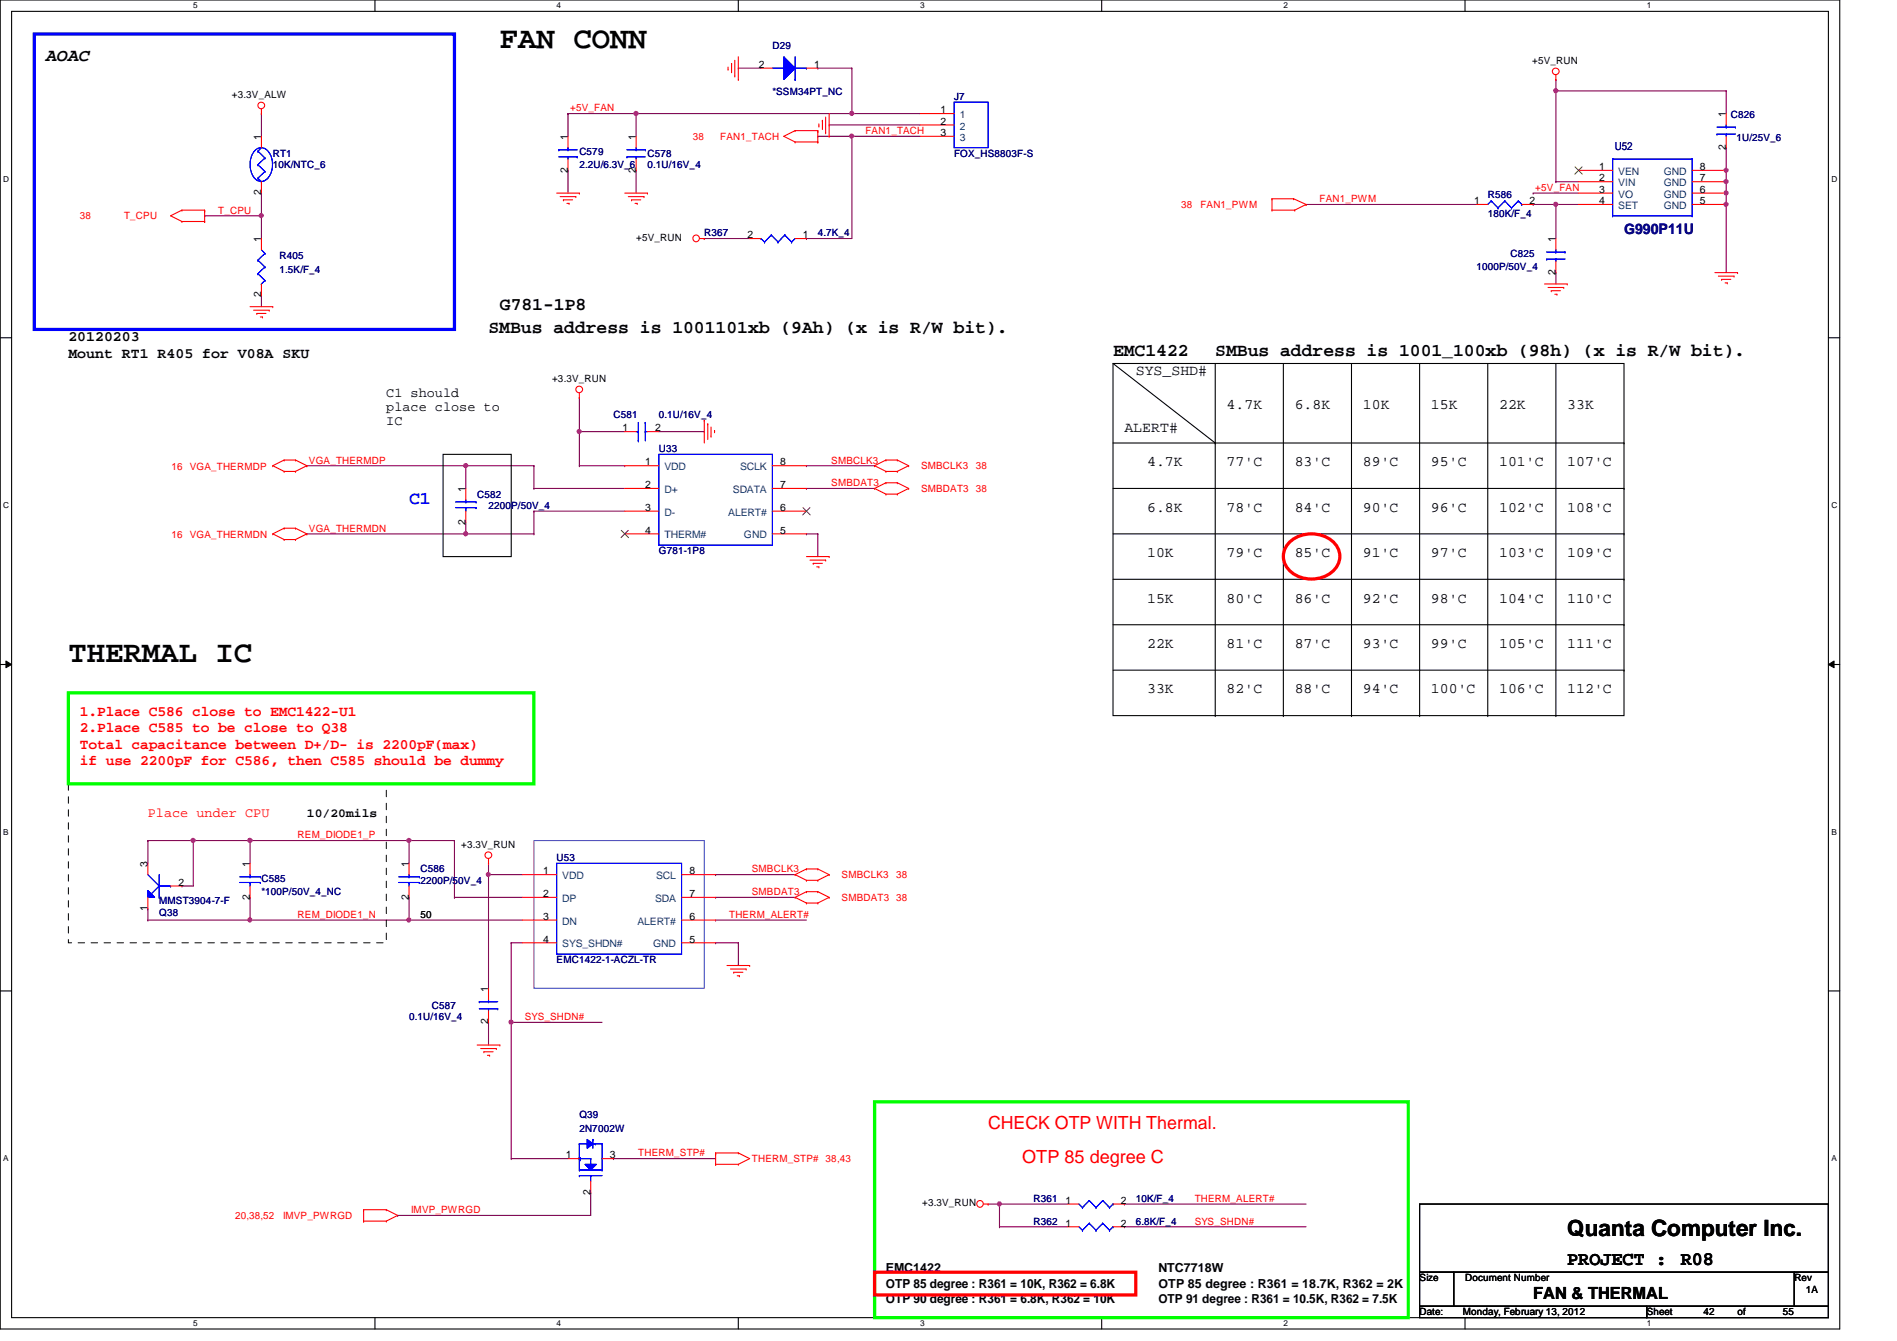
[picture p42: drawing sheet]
<svg xmlns="http://www.w3.org/2000/svg" width="297mm" height="210mm" viewBox="0 0 297 210" stroke-linecap="round" stroke-linejoin="round" font-family="sans-serif">
<defs><g id="words">
<g font-size="4.8">
<text x="78.3" y="7.6">FAN CONN</text>
<text x="10.7" y="103.6">THERMAL IC</text>
</g>
<text font-size="3.5" x="245.4" y="193.5">Quanta Computer Inc.</text>
<g font-size="3">
<text x="245.4" y="198.1">PROJECT :</text>
<text x="263.2" y="198.1">R08</text>
</g>
<g font-size="2.8">
<text x="7.2" y="9.5">AOAC</text>
<text x="76.5" y="52.2">SMBus address is 1001101xb (9Ah) (x is R/W bit).</text>
<text x="78.3" y="48.6">G781-1P8</text>
<text x="174.3" y="55.7">EMC1422</text>
<text x="190.3" y="55.7">SMBus address is 1001_100xb (98h) (x is R/W bit).</text>
</g>
<text font-size="2.8" fill="#00f" x="64" y="78.8">C1</text>
<g font-size="2.8" fill="#f00">
<text x="154.7" y="176.8">CHECK OTP WITH Thermal.</text>
<text x="160.1" y="182.1">OTP 85 degree C</text>
</g>
<text font-size="2.6" x="240.1" y="203.3">FAN &amp; THERMAL</text>
<text font-size="2.3" fill="#000080" x="254.3" y="36.6">G990P11U</text>
<g font-size="2.3">
<text x="10.7" y="53.4">20120203</text>
<text x="10.7" y="56">Mount RT1 R405 for V08A SKU</text>
<text x="177.8" y="58.8">SYS_SHD#</text>
<text x="192.1" y="64.1">4.7K</text>
<text x="202.7" y="64.1">6.8K</text>
<text x="213.4" y="64.1">10K</text>
<text x="224.1" y="64.1">15K</text>
<text x="234.7" y="64.1">22K</text>
<text x="245.4" y="64.1">33K</text>
<text x="176.1" y="67.6">ALERT#</text>
<text x="179.6" y="73">4.7K</text>
<text x="192.1" y="73">77'C</text>
<text x="202.7" y="73">83'C</text>
<text x="213.4" y="73">89'C</text>
<text x="224.1" y="73">95'C</text>
<text x="234.7" y="73">101'C</text>
<text x="245.4" y="73">107'C</text>
<text x="179.6" y="80.1">6.8K</text>
<text x="192.1" y="80.1">78'C</text>
<text x="202.7" y="80.1">84'C</text>
<text x="213.4" y="80.1">90'C</text>
<text x="224.1" y="80.1">96'C</text>
<text x="234.7" y="80.1">102'C</text>
<text x="245.4" y="80.1">108'C</text>
<text x="179.6" y="87.2">10K</text>
<text x="192.1" y="87.2">79'C</text>
<text x="202.7" y="87.2">85'C</text>
<text x="213.4" y="87.2">91'C</text>
<text x="224.1" y="87.2">97'C</text>
<text x="234.7" y="87.2">103'C</text>
<text x="245.4" y="87.2">109'C</text>
<text x="179.6" y="94.3">15K</text>
<text x="192.1" y="94.3">80'C</text>
<text x="202.7" y="94.3">86'C</text>
<text x="213.4" y="94.3">92'C</text>
<text x="224.1" y="94.3">98'C</text>
<text x="234.7" y="94.3">104'C</text>
<text x="245.4" y="94.3">110'C</text>
<text x="179.6" y="101.4">22K</text>
<text x="192.1" y="101.4">81'C</text>
<text x="202.7" y="101.4">87'C</text>
<text x="213.4" y="101.4">93'C</text>
<text x="224.1" y="101.4">99'C</text>
<text x="234.7" y="101.4">105'C</text>
<text x="245.4" y="101.4">111'C</text>
<text x="179.6" y="108.5">33K</text>
<text x="192.1" y="108.5">82'C</text>
<text x="202.7" y="108.5">88'C</text>
<text x="213.4" y="108.5">94'C</text>
<text x="224.1" y="108.5">100'C</text>
<text x="234.7" y="108.5">106'C</text>
<text x="245.4" y="108.5">112'C</text>
</g>
<g font-size="2.3" fill="#f00">
<text x="12.5" y="112.1">1.Place C586 close to EMC1422-U1</text>
<text x="12.5" y="114.6">2.Place C585 to be close to Q38</text>
<text x="12.5" y="117.2">Total capacitance between D+/D- is 2200pF(max)</text>
<text x="12.5" y="119.7">if use 2200pF for C586, then C585 should be dummy</text>
</g>
<g font-size="2.1">
<text x="60.5" y="62.1">C1 should</text>
<text x="60.5" y="64.3">place close to</text>
<text x="60.5" y="66.6">IC</text>
</g>
<text font-size="2.1" fill="#f00" x="23.2" y="127.9">Place under CPU</text>
<g font-size="1.9">
<text x="48" y="127.8">10/20mils</text>
<text x="138.7" y="199.2">EMC1422</text>
<text x="138.7" y="201.5">OTP 85 degree : R361 = 10K, R362 = 6.8K</text>
<text x="138.7" y="203.9">OTP 90 degree : R361 = 6.8K, R362 = 10K</text>
<text x="181.4" y="199.2">NTC7718W</text>
<text x="181.4" y="201.5">OTP 85 degree : R361 = 18.7K, R362 = 2K</text>
<text x="181.4" y="203.9">OTP 91 degree : R361 = 10.5K, R362 = 7.5K</text>
</g>
<text font-size="1.7" fill="#000080" x="252.9" y="23.5">U52</text>
<g font-size="1.6">
<text x="118.8" y="10.6">2</text>
<text x="127.5" y="10.6">1</text>
<text x="239.9" y="10">+5V_RUN</text>
<text x="36.3" y="15.3">+3.3V_ALW</text>
<text x="147.3" y="17.7">1</text>
<text x="40.9" y="21.9" transform="rotate(-90 40.9 21.9)">1</text>
<text x="88.9" y="21.9" transform="rotate(-90 88.9 21.9)">1</text>
<text x="99.6" y="21.9" transform="rotate(-90 99.6 21.9)">1</text>
<text x="147.3" y="19.5">2</text>
<text x="147.3" y="21.3">3</text>
<text x="270.3" y="23.5" transform="rotate(-90 270.3 23.5)">2</text>
<text x="270.3" y="18.3" transform="rotate(-90 270.3 18.3)">1</text>
<text x="88.9" y="27" transform="rotate(-90 88.9 27)">2</text>
<text x="99.6" y="27" transform="rotate(-90 99.6 27)">2</text>
<text x="250.4" y="26.6">1</text>
<text x="250.4" y="28.4">2</text>
<text x="266.2" y="28.4">7</text>
<text x="266.2" y="26.6">8</text>
<text x="40.9" y="30.6" transform="rotate(-90 40.9 30.6)">2</text>
<text x="230.8" y="32">1</text>
<text x="239.5" y="32">2</text>
<text x="250.4" y="30.2">3</text>
<text x="250.4" y="32">4</text>
<text x="266.2" y="32">5</text>
<text x="266.2" y="30.2">6</text>
<text x="40.9" y="37.9" transform="rotate(-90 40.9 37.9)">1</text>
<text x="99.6" y="37.7">+5V_RUN</text>
<text x="117" y="37.3">2</text>
<text x="125.7" y="37.3">1</text>
<text x="243.6" y="37.9" transform="rotate(-90 243.6 37.9)">1</text>
<text x="40.9" y="46.6" transform="rotate(-90 40.9 46.6)">2</text>
<text x="243.6" y="43" transform="rotate(-90 243.6 43)">2</text>
<text x="86.4" y="59.8">+3.3V_RUN</text>
<text x="97.5" y="67.5">1</text>
<text x="102.6" y="67.5">2</text>
<text x="72.9" y="77" transform="rotate(-90 72.9 77)">1</text>
<text x="101" y="72.9">1</text>
<text x="101" y="76.4">2</text>
<text x="122.2" y="76.4">7</text>
<text x="122.2" y="72.9">8</text>
<text x="72.9" y="82.1" transform="rotate(-90 72.9 82.1)">2</text>
<text x="101" y="80">3</text>
<text x="101" y="83.5">4</text>
<text x="122.2" y="83.5">5</text>
<text x="122.2" y="80">6</text>
<text x="23.1" y="135.7" transform="rotate(-90 23.1 135.7)">3</text>
<text x="39.1" y="135.7" transform="rotate(-90 39.1 135.7)">1</text>
<text x="64" y="135.7" transform="rotate(-90 64 135.7)">1</text>
<text x="72.2" y="132.7">+3.3V_RUN</text>
<text x="85" y="136.9">1</text>
<text x="107.9" y="136.9">8</text>
<text x="23.1" y="142.6" transform="rotate(-90 23.1 142.6)">1</text>
<text x="27.9" y="138.6">2</text>
<text x="39.1" y="140.8" transform="rotate(-90 39.1 140.8)">2</text>
<text x="64" y="140.8" transform="rotate(-90 64 140.8)">2</text>
<text x="65.8" y="143.7">50</text>
<text x="85" y="140.4">2</text>
<text x="85" y="144">3</text>
<text x="107.9" y="140.4">7</text>
<text x="107.9" y="144">6</text>
<text x="85" y="147.5">4</text>
<text x="107.9" y="147.5">5</text>
<text x="76.5" y="155.2" transform="rotate(-90 76.5 155.2)">1</text>
<text x="76.5" y="160.4" transform="rotate(-90 76.5 160.4)">2</text>
<text x="88.6" y="181.3">1</text>
<text x="95.5" y="181.3">3</text>
<text x="92.5" y="187" transform="rotate(-90 92.5 187)">2</text>
<text x="144.4" y="188.8">+3.3V_RUN</text>
<text x="166.8" y="192">1</text>
<text x="166.8" y="188.4">1</text>
<text x="175.5" y="192">2</text>
<text x="175.5" y="188.4">2</text>
<text x="222.3" y="200.6">Size</text>
<text x="229.4" y="200.6">Document Number</text>
<text x="281" y="200.6">Rev</text>
<text x="282.7" y="202.4">1A</text>
<text x="222.3" y="205.9">Date:</text>
<text x="229.1" y="205.9">Monday, February 13, 2012</text>
<text x="257.8" y="205.9">Sheet</text>
<text x="266.7" y="205.9">42</text>
<text x="272.1" y="205.9">of</text>
<text x="279.2" y="205.9">55</text>
</g>
<g font-size="1.6" fill="#000080">
<text x="120.9" y="7.7">D29</text>
<text x="120.9" y="14.9">*SSM34PT_NC</text>
<text x="149.4" y="15.7">J7</text>
<text x="271" y="18.5">C826</text>
<text x="271.9" y="22.1">1U/25V_6</text>
<text x="42.7" y="24.6">RT1</text>
<text x="42.7" y="26.3">10K/NTC_6</text>
<text x="90.7" y="24.2">C579</text>
<text x="90.7" y="26.3">2.2U/6.3V_6</text>
<text x="101.4" y="24.6">C578</text>
<text x="101.4" y="26.3">0.1U/16V_4</text>
<text x="149.4" y="24.6">FOX_HS8803F-S</text>
<text x="233" y="30.9">R586</text>
<text x="233" y="34">180K/F_4</text>
<text x="43.8" y="40.6">R405</text>
<text x="110.3" y="37">R367</text>
<text x="128.1" y="37">4.7K_4</text>
<text x="236.5" y="40.2">C825</text>
<text x="43.8" y="42.7">1.5K/F_4</text>
<text x="231.2" y="42.3">1000P/50V_4</text>
<text x="96.1" y="65.4">C581</text>
<text x="103.2" y="65.4">0.1U/16V_4</text>
<text x="103.2" y="70.8">U33</text>
<text x="74.7" y="77.9">C582</text>
<text x="76.5" y="79.7">2200P/50V_4</text>
<text x="103.2" y="86.8">G781-1P8</text>
<text x="65.8" y="136.6">C586</text>
<text x="87.2" y="134.8">U53</text>
<text x="24.9" y="143.3">Q38</text>
<text x="24.9" y="141.6">MMST3904-7-F</text>
<text x="40.9" y="138">C585</text>
<text x="40.9" y="140.1">*100P/50V_4_NC</text>
<text x="65.8" y="138.3">2200P/50V_4</text>
<text x="87.2" y="150.8">EMC1422-1-ACZL-TR</text>
<text x="64" y="159.7">0.1U/16V_4</text>
<text x="67.6" y="157.9">C587</text>
<text x="90.7" y="175">Q39</text>
<text x="90.7" y="177.1">2N7002W</text>
<text x="161.8" y="191.7">R362</text>
<text x="161.8" y="188.1">R361</text>
<text x="177.8" y="191.7">6.8K/F_4</text>
<text x="177.8" y="188.1">10K/F_4</text>
</g>
<g font-size="1.6" fill="#f00">
<text x="89.3" y="17.4">+5V_FAN</text>
<text x="108.5" y="21.9">38</text>
<text x="112.8" y="21.9">FAN1_TACH</text>
<text x="135.5" y="21">FAN1_TACH</text>
<text x="240.4" y="29.9">+5V_FAN</text>
<text x="12.5" y="34.3">38</text>
<text x="19.4" y="34.3">T_CPU</text>
<text x="34.2" y="33.4">T_CPU</text>
<text x="185" y="32.6">38</text>
<text x="188" y="32.6">FAN1_PWM</text>
<text x="206.6" y="31.7">FAN1_PWM</text>
<text x="26.9" y="73.6">16 VGA_THERMDP</text>
<text x="48.4" y="72.6">VGA_THERMDP</text>
<text x="130.2" y="72.6">SMBCLK3</text>
<text x="130.2" y="76.1">SMBDAT3</text>
<text x="144.2" y="77">SMBDAT3 38</text>
<text x="144.2" y="73.4">SMBCLK3</text>
<text x="152.8" y="73.4">38</text>
<text x="48.4" y="83.2">VGA_THERMDN</text>
<text x="26.9" y="84.3">16 VGA_THERMDN</text>
<text x="46.6" y="131.2">REM_DIODE1_P</text>
<text x="117.7" y="136.6">SMBCLK3</text>
<text x="131.8" y="137.5">SMBCLK3</text>
<text x="140.3" y="137.5">38</text>
<text x="46.6" y="143.7">REM_DIODE1_N</text>
<text x="114.2" y="143.7">THERM_ALERT#</text>
<text x="117.7" y="140.1">SMBDAT3</text>
<text x="131.8" y="141">SMBDAT3 38</text>
<text x="82.2" y="159.7">SYS_SHDN#</text>
<text x="99.9" y="181">THERM_STP#</text>
<text x="117.7" y="181.9">THERM_STP# 38,43</text>
<text x="36.8" y="190.8">20,38,52</text>
<text x="44.3" y="190.8">IMVP_PWRGD</text>
<text x="64.4" y="189.9">IMVP_PWRGD</text>
<text x="187.1" y="191.7">SYS_SHDN#</text>
<text x="187.1" y="188.1">THERM_ALERT#</text>
</g>
<g font-size="1.6" fill="#004080">
<text x="150.3" y="18.5">1</text>
<text x="150.3" y="20.3">2</text>
<text x="150.3" y="22.1">3</text>
<text x="253.4" y="27.4">VEN</text>
<text x="253.4" y="29.2">VIN</text>
<text x="260.5" y="29.2">GND</text>
<text x="260.5" y="27.4">GND</text>
<text x="253.4" y="30.9">VO</text>
<text x="253.4" y="32.7">SET</text>
<text x="260.5" y="32.7">GND</text>
<text x="260.5" y="30.9">GND</text>
<text x="104.1" y="73.6">VDD</text>
<text x="104.1" y="77.2">D+</text>
<text x="114.8" y="77.2">SDATA</text>
<text x="115.9" y="73.6">SCLK</text>
<text x="104.1" y="80.7">D-</text>
<text x="114" y="80.7">ALERT#</text>
<text x="104.1" y="84.3">THERM#</text>
<text x="116.5" y="84.3">GND</text>
<text x="88.1" y="137.6">VDD</text>
<text x="102.7" y="137.6">SCL</text>
<text x="88.1" y="141.2">DP</text>
<text x="102.6" y="141.2">SDA</text>
<text x="88.1" y="144.7">DN</text>
<text x="88.1" y="148.3">SYS_SHDN#</text>
<text x="99.8" y="144.7">ALERT#</text>
<text x="102.3" y="148.3">GND</text>
</g>
<g font-size="1.3">
<text x="30.3" y="1.3">5</text>
<text x="87.2" y="1.3">4</text>
<text x="144.1" y="1.3">3</text>
<text x="201" y="1.3">2</text>
<text x="257.8" y="1.3">1</text>
<text x=".5" y="28.4">D</text>
<text x="286.8" y="28.4">D</text>
<text x=".5" y="79.5">C</text>
<text x="286.8" y="79.5">C</text>
<text x=".5" y="130.7">B</text>
<text x="286.8" y="130.7">B</text>
<text x=".5" y="181.8">A</text>
<text x="286.8" y="181.8">A</text>
<text x="30.3" y="207.6">5</text>
<text x="87.2" y="207.6">4</text>
<text x="144.1" y="207.6">3</text>
<text x="201" y="207.6">2</text>
<text x="257.8" y="207.6">1</text>
</g>
</g></defs>
<path d="M0 0h288.1v208h-288.1zM1.8 1.8h284.5v204.4h-284.5z" fill="none" stroke="#000" stroke-width=".17"/>
<g fill="#fff">
<path d="M30.3 .2h.6v1.4h-.6z"/>
<path d="M30.3 206.4h.6v1.4h-.6z"/>
</g>
<path d="M58.7 0v1.8M58.7 206.2v1.8" fill="none" stroke="#000" stroke-width=".17"/>
<g fill="#fff">
<path d="M87.2 .2h.6v1.4h-.6z"/>
<path d="M87.2 206.4h.6v1.4h-.6z"/>
</g>
<path d="M115.6 0v1.8M115.6 206.2v1.8" fill="none" stroke="#000" stroke-width=".17"/>
<g fill="#fff">
<path d="M144.1 .2h.6v1.4h-.6z"/>
<path d="M144.1 206.4h.6v1.4h-.6z"/>
</g>
<path d="M172.5 0v1.8M172.5 206.2v1.8" fill="none" stroke="#000" stroke-width=".17"/>
<g fill="#fff">
<path d="M201 .2h.6v1.4h-.6z"/>
<path d="M201 206.4h.6v1.4h-.6z"/>
</g>
<path d="M229.4 0v1.8M229.4 206.2v1.8" fill="none" stroke="#000" stroke-width=".17"/>
<g fill="#fff">
<path d="M257.8 .2h.7v1.4h-.7z"/>
<path d="M257.8 206.4h.7v1.4h-.7z"/>
<path d="M.5 27.3h.9v1.4h-.9z"/>
<path d="M286.8 27.3h.9v1.4h-.9z"/>
<path d="M.5 78.4h.9v1.4h-.9z"/>
<path d="M286.8 78.4h.9v1.4h-.9z"/>
</g>
<path d="M0 52.9h1.8M286.3 52.9h1.8" fill="none" stroke="#000" stroke-width=".17"/>
<g fill="#fff">
<path d="M.5 129.5h.8v1.4h-.8z"/>
<path d="M286.8 129.5h.8v1.4h-.8z"/>
</g>
<path d="M0 104h1.8M286.3 104h1.8" fill="none" stroke="#000" stroke-width=".17"/>
<path d="M.9 103.5l.9 .5-.9 .5zM286.3 104l.9-.5v1z" fill="#000"/>
<path d="M.9 103.5l.9 .5-.9 .5zM286.3 104l.9-.5v1z" fill="none" stroke="#000" stroke-width=".16"/>
<g fill="#fff">
<path d="M.5 180.6h.8v1.4h-.8z"/>
<path d="M286.8 180.6h.8v1.4h-.8z"/>
</g>
<path d="M0 155.1h1.8M286.3 155.1h1.8" fill="none" stroke="#000" stroke-width=".17"/>
<path d="M88.9 17.8h.1M88.9 17.8h10.7M88.9 26.7h.1M88.9 26.7v3.5M110.3 37.3h.1M110.3 37.3h7.1M133.4 21.3h.1M133.4 21.3v16M133.4 21.3h10.7" fill="none" stroke="#800040" stroke-width=".17"/>
<circle cx="133.4" cy="21.3" r=".32" fill="#f0f"/>
<circle cx="133.4" cy="21.3" r=".32" fill="none" stroke="#f0f" stroke-width=".17"/>
<g fill="none" stroke="#800040" stroke-width=".17">
<path d="M88.9 17.8h.1M88.9 17.8v3.5M99.6 17.8h.1M99.6 17.8v3.5M129.8 19.6h.1M129.8 19.6h14.3M133.4 17.8h.1M133.4 17.8h10.7M99.6 26.7h.1M99.6 26.7v3.5M126.3 37.3h.1M126.3 37.3h7.1"/>
<path d="M128.1 21.3h.1M128.1 21.3h5.3"/>
</g>
<circle cx="133.4" cy="17.8" r=".32" fill="#f0f"/>
<circle cx="133.4" cy="17.8" r=".32" fill="none" stroke="#f0f" stroke-width=".17"/>
<path d="M99.6 17.8h.1M115.6 10.7h.1M115.6 10.7h3.6M128.1 10.7h.1M128.1 10.7h5.3M133.4 10.7h.1M133.4 10.7v7.1h-33.8" fill="none" stroke="#800040" stroke-width=".17"/>
<circle cx="99.6" cy="17.8" r=".32" fill="#f0f"/>
<circle cx="99.6" cy="17.8" r=".32" fill="none" stroke="#f0f" stroke-width=".17"/>
<path d="M243.6 12.4h.1M243.6 12.4v1.8M240.1 32h.1M240.1 32h7.1M243.6 32h.1M243.6 32v5.3" fill="none" stroke="#800040" stroke-width=".17"/>
<circle cx="243.6" cy="32" r=".32" fill="#f0f"/>
<circle cx="243.6" cy="32" r=".32" fill="none" stroke="#f0f" stroke-width=".17"/>
<path d="M243.6 14.2h.1M243.6 14.2v14.2" fill="none" stroke="#800040" stroke-width=".17"/>
<circle cx="243.6" cy="14.2" r=".32" fill="#f0f"/>
<circle cx="243.6" cy="14.2" r=".32" fill="none" stroke="#f0f" stroke-width=".17"/>
<path d="M204.5 32h.1M204.5 32h26.7M240.1 30.2h.1M240.1 30.2h7.1M243.6 28.4h.1M243.6 28.4h3.6M270.3 32h.1M270.3 32v10.7" fill="none" stroke="#800040" stroke-width=".17"/>
<circle cx="270.3" cy="32" r=".32" fill="#f0f"/>
<circle cx="270.3" cy="32" r=".32" fill="none" stroke="#f0f" stroke-width=".17"/>
<path d="M270.3 30.2h.1M270.3 30.2v1.8" fill="none" stroke="#800040" stroke-width=".17"/>
<circle cx="270.3" cy="30.2" r=".32" fill="#f0f"/>
<circle cx="270.3" cy="30.2" r=".32" fill="none" stroke="#f0f" stroke-width=".17"/>
<path d="M270.3 23.1h.1M270.3 26.7h.1M270.3 23.1v5.3" fill="none" stroke="#800040" stroke-width=".17"/>
<circle cx="270.3" cy="26.6" r=".32" fill="#f0f"/>
<circle cx="270.3" cy="26.6" r=".32" fill="none" stroke="#f0f" stroke-width=".17"/>
<path d="M243.6 14.2h.1M243.6 14.2h26.7M270.3 14.2h.1M270.3 14.2v3.6M270.3 28.4h.1M270.3 28.4v1.8" fill="none" stroke="#800040" stroke-width=".17"/>
<circle cx="270.3" cy="28.4" r=".32" fill="#f0f"/>
<circle cx="270.3" cy="28.4" r=".32" fill="none" stroke="#f0f" stroke-width=".17"/>
<g fill="none" stroke="#800040" stroke-width=".17">
<path d="M243.6 42.7h.1M243.6 42.7v1.7M64 131.6h.1M64 131.6v3.5M64 131.6h7.2M76.5 135.1h.1M76.5 136.9h.1M76.5 135.1v1.8M76.5 136.9h5.3M64 140.5h.1M64 140.5v3.5M80 147.6h.1"/>
<path d="M80 147.6v12.4M112.1 144h.1M112.1 144h14.2"/>
</g>
<circle cx="64" cy="131.5" r=".32" fill="#f0f"/>
<circle cx="64" cy="131.5" r=".32" fill="none" stroke="#f0f" stroke-width=".17"/>
<path d="M76.5 136.9h.1M76.5 136.9v17.8M39.2 144h.1M39.2 144h24.8" fill="none" stroke="#800040" stroke-width=".17"/>
<circle cx="76.5" cy="136.9" r=".32" fill="#f0f"/>
<circle cx="76.5" cy="136.9" r=".32" fill="none" stroke="#f0f" stroke-width=".17"/>
<path d="M71.2 131.6h.1M71.2 131.6v8.9M112.1 136.9h.1M112.1 136.9h12.4M23.2 144h.1M23.2 144h16" fill="none" stroke="#800040" stroke-width=".17"/>
<circle cx="39.1" cy="144" r=".32" fill="#f0f"/>
<circle cx="39.1" cy="144" r=".32" fill="none" stroke="#f0f" stroke-width=".17"/>
<path d="M23.2 131.6h.1M23.2 131.6v3.5M28.5 138.7h.1M30.3 131.6h.1M30.3 131.6v7.1h-1.8M30.3 131.6h8.9M39.2 131.6h.1M39.2 131.6v3.5M23.2 142.2h.1M23.2 142.2v1.8M39.2 140.5h.1M39.2 140.5v3.5" fill="none" stroke="#800040" stroke-width=".17"/>
<circle cx="39.1" cy="131.5" r=".32" fill="#f0f"/>
<circle cx="39.1" cy="131.5" r=".32" fill="none" stroke="#f0f" stroke-width=".17"/>
<circle cx="30.2" cy="131.5" r=".32" fill="#f0f"/>
<circle cx="30.2" cy="131.5" r=".32" fill="none" stroke="#f0f" stroke-width=".17"/>
<path d="M64 144h.1M64 144h17.8" fill="none" stroke="#800040" stroke-width=".17"/>
<circle cx="64" cy="144" r=".32" fill="#f0f"/>
<circle cx="64" cy="144" r=".32" fill="none" stroke="#f0f" stroke-width=".17"/>
<g fill="none" stroke="#800040" stroke-width=".17">
<path d="M23.2 131.6h.1M23.2 131.6h7.1M71.2 140.5h.1M71.2 140.5h10.6M112.1 140.5h.1M112.1 147.6h.1M112.1 140.5h12.4M112.1 147.6h3.5M115.6 147.6h.1M115.6 147.6v3.5M76.5 160h.1M76.5 160v3.6"/>
<path d="M80 160h.1M80 160h14.3M80 160v21.4M80 181.4h.1M80 181.4h8.9"/>
</g>
<circle cx="80" cy="160" r=".32" fill="#f0f"/>
<circle cx="80" cy="160" r=".32" fill="none" stroke="#f0f" stroke-width=".17"/>
<path d="M39.2 131.6h.1M39.2 131.6h24.8M80 147.6h.1M80 147.6h1.8M96.1 181.4h.1M96.1 181.4h16" fill="none" stroke="#800040" stroke-width=".17"/>
<circle cx="39.1" cy="131.5" r=".32" fill="#f0f"/>
<circle cx="39.1" cy="131.5" r=".32" fill="none" stroke="#f0f" stroke-width=".17"/>
<g fill="none" stroke="#800040" stroke-width=".17">
<path d="M62.3 190.2h.1M92.5 186.7h.1M92.5 186.7v3.5h-30.2M154.7 188.5h.1M154.7 188.5h12.5M156.5 188.5h.1M156.5 192h.1M156.5 192h10.7M156.5 188.5v3.5M176.1 192h.1M176.1 188.5h.1M176.1 188.5h28.4"/>
<path d="M176.1 192h28.4"/>
</g>
<circle cx="156.5" cy="188.4" r=".32" fill="#f0f"/>
<circle cx="156.5" cy="188.4" r=".32" fill="none" stroke="#f0f" stroke-width=".17"/>
<path d="M32 33.8h.1M40.9 30.2h.1M40.9 30.2v3.6h-8.9M40.9 46.2h.1M40.9 46.2v1.8" fill="none" stroke="#800040" stroke-width=".17"/>
<circle cx="40.9" cy="33.8" r=".32" fill="#f0f"/>
<circle cx="40.9" cy="33.8" r=".32" fill="none" stroke="#f0f" stroke-width=".17"/>
<path d="M40.9 17.8h.1M40.9 17.8v3.5M40.9 33.8h.1M40.9 33.8v3.5M72.9 72.9h.1M72.9 72.9h10.7" fill="none" stroke="#800040" stroke-width=".17"/>
<circle cx="72.9" cy="72.9" r=".32" fill="#f0f"/>
<circle cx="72.9" cy="72.9" r=".32" fill="none" stroke="#f0f" stroke-width=".17"/>
<path d="M72.9 83.6h.1M72.9 83.6h10.7" fill="none" stroke="#800040" stroke-width=".17"/>
<circle cx="72.9" cy="83.5" r=".32" fill="#f0f"/>
<circle cx="72.9" cy="83.5" r=".32" fill="none" stroke="#f0f" stroke-width=".17"/>
<g fill="none" stroke="#800040" stroke-width=".17">
<path d="M48 72.9h.1M48 72.9h24.9M72.9 72.9h.1M72.9 72.9v3.6M83.6 72.9h.1M83.6 76.5h.1M83.6 72.9v3.6M83.6 76.5h14.2M90.7 62.2h.1M90.7 67.6h.1M90.7 72.9h7.1M90.7 62.2v5.4"/>
<path d="M90.7 67.6h7.1M97.8 72.9h.1M126.3 72.9h.1M126.3 76.5h.1M126.3 76.5h10.6M126.3 72.9h10.6M48 83.6h.1M48 83.6h24.9M72.9 83.6h.1M72.9 81.8v1.8M83.6 83.6h.1M83.6 80h.1"/>
<path d="M83.6 80v3.6M83.6 80h14.2M126.3 83.6h.1M126.3 83.6h1.8M128.1 83.6h.1M128.1 83.6v3.5"/>
</g>
<circle cx="90.7" cy="67.5" r=".32" fill="#f0f"/>
<circle cx="90.7" cy="67.5" r=".32" fill="none" stroke="#f0f" stroke-width=".17"/>
<path d="M90.7 72.9h.1M90.7 67.6v5.3M103.2 67.6h7.1M110.3 67.6h.1" fill="none" stroke="#800040" stroke-width=".17"/>
<g fill="none" stroke="#f00" stroke-width=".17">
<path d="M40.9 17.8h.1M40.9 17.1v.7M114 10.8h.1M114 10.5v.3M114.6 9.9h.1M114.6 9.9v1.5M115.1 11.9h.1M115.1 9.4v2.5M115.6 12.4h.1M115.6 8.9v3.5M128.2 19.7h.1M128.2 19.4v.3"/>
<path d="M128.8 18.8h.1M128.8 18.8v1.5M129.3 18.3v2.5M129.8 17.8v3.5M243.6 12.4h.1M243.6 11.7v.7M28.5 32.9h.1M28.5 34.7h.1M28.5 32.9h3.5M28.5 32.9l-1.8 .9 1.8 .9M28.5 34.7h3.5M32 32.9h.1"/>
<path d="M32 34.7h.1M32 33.1h.1M32 32.9v1.8M40.9 37.3v1.8M87.2 30.2h3.5M87.7 30.8h2.5M88.2 31.3h.1M88.2 31.3h1.5M88.8 31.8h.3M88.9 21.3v1.8M88.9 24.9v1.8M89.1 31.8h.1"/>
<path d="M90.2 30.8h.1M90.7 30.2h.1M97.8 30.2h3.6M98.4 30.8h2.4M98.9 31.3h.1M98.9 31.3h1.4M99.4 31.8h.4M99.8 31.8h.1M100.8 30.8h.1M101.4 30.2h.1M109.6 37.3h.7M110.3 37.3h.1"/>
<path d="M117.4 37.3h1.8M124.5 20.4h.1M124.5 22.2h.1M124.5 37.3h1.8M124.5 20.4l-1.8 .9 1.8 .9M124.5 20.4h3.6M124.5 22.2h3.6M128.1 20.4h.1M128.1 22.2h.1M128.1 20.6h.1M128.1 20.4v1.8M129.3 20.8h.1"/>
<path d="M129.8 21.3h.1M199.2 31.1h.1M199.2 32.9h.1M199.2 31.1h3.4M199.2 32.9h3.5M199.2 31.1v1.8M202.6 31.1h.1M202.6 31.1l1.9 .9M202.7 32.9h.1M204.5 32h.1M204.5 32l-1.8 .9M231.2 32h1.8"/>
<path d="M238.3 32h1.8M39.2 48h3.5M39.7 48.6h2.5M40.2 49.1h.1M40.2 49.1h1.5M40.8 49.6h.3M40.9 44.4v1.8M41.1 49.6h.1M42.2 48.6h.1M42.7 48h.1M241.8 44.4h3.6M242.4 45h2.5"/>
<path d="M242.9 45.5h.1M242.9 45.5h1.4M243.5 46.1h.3M243.8 46.1h.1M244.9 45h.1M245.4 44.4h.1M268.5 42.7h3.6M269.1 43.2h2.4M269.6 43.7h.1M269.6 43.7h1.4M270.1 44.3h.4M270.5 44.3h.1"/>
<path d="M271.5 43.2h.1M272.1 42.7h.1M42.7 72.9h.1M42.7 72.9l1.8 .9M44.5 72h.1M44.5 73.8h.1M44.5 73.8h1.8M44.5 72h1.8M44.5 72l-1.8 .9M46.3 73.8h.1M46.3 72h.1M46.3 72l1.7 .9"/>
<path d="M48 72.9h.1M48 72.9l-1.7 .9M90.7 62.2h.1M90.7 61.5v.7M97.8 72.9h5.4M97.8 76.5h5.4M110.3 65.8h.1M110.3 65.8v3.5M110.8 66.3h.1M110.8 66.3v2.5M111.3 68.3h.1M111.3 66.8v1.5"/>
<path d="M111.9 67.4h.1M111.9 67.4v.3M120.9 72.9h5.4M120.9 76.5h5.4M136.9 76.5h.1M136.9 72.9h.1M136.9 76.5l1.8 .8M136.9 72.9l1.8 .9M138.7 75.6h.1M138.7 77.3h.1M138.7 72h.1M138.7 73.8h.1"/>
<path d="M138.7 73.8h1.8M138.7 72h1.8M138.7 75.6h1.8M138.7 75.6l-1.8 .9M138.7 77.3h1.8M138.7 72l-1.8 .9M140.5 75.6h.1M140.5 77.3h.1M140.5 72h.1M140.5 73.8h.1M140.5 75.6l1.8 .9M140.5 72l1.8 .9"/>
<path d="M142.3 76.5h.1M142.3 72.9h.1M142.3 76.5l-1.8 .8M142.3 72.9l-1.8 .9M42.7 83.6h.1M42.7 83.6l1.8 .9M44.5 82.7h.1M44.5 84.5h.1M44.5 84.5h1.8M44.5 82.7h1.8M44.5 82.7l-1.8 .9M46.3 84.5h.1"/>
<path d="M46.3 82.7h.1M46.3 82.7l1.7 .9M48 83.6h.1M48 83.6l-1.7 .9M97.8 83.6h5.4M97.8 80h5.4M120.9 83.6h5.4M120.9 80h5.4M126.3 87.1h3.5M126.8 87.7h2.5M127.3 88.2h.1M127.3 88.2h1.5"/>
<path d="M127.9 88.7h.3M128.2 88.7h.1M129.3 87.7h.1M129.8 87.1h.1M39.2 135.1v1.8M39.2 138.7v1.8M64 135.1v1.8M64 138.7v1.8M76.5 135.1h.1M76.5 134.4v.7M124.5 136.9h.1M124.5 136.9l1.8 .9"/>
<path d="M126.3 139.6h.1M126.3 136h.1M126.3 137.8h.1M126.3 139.6h1.8M126.3 139.6l-1.8 .9M126.3 136h1.8M126.3 136l-1.8 .9M126.3 137.8h1.8M128.1 139.6h.1M128.1 136h.1M128.1 137.8h.1M128.1 139.6l1.7 .9"/>
<path d="M128.1 136l1.7 .9M129.8 136.9h.1M129.8 136.9l-1.7 .9M113.8 151.1h3.6M114.4 151.7h2.4M114.9 152.2h.1M114.9 152.2h1.4M115.4 152.7h.4M115.8 152.7h.1M116.8 151.7h.1M117.4 151.1h.1M124.5 140.5h.1"/>
<path d="M124.5 140.5l1.8 .9M126.3 141.4h.1M126.3 141.4h1.8M128.1 141.4h.1M129.8 140.5h.1M129.8 140.5l-1.7 .9M74.7 163.6h3.6M75.3 164.1h2.4M75.8 164.6h.1M75.8 164.6h1.4M76.3 165.2h.4M76.7 165.2h.1"/>
<path d="M77.7 164.1h.1M78.3 163.6h.1M56.9 189.4h.1M56.9 191.1h.1M56.9 189.4h3.6M56.9 191.1h3.6M56.9 189.4v1.7M60.5 189.4h.1M60.5 191.1h.1M60.5 189.4l1.8 .8-1.8 .9M112.1 180.5h.1M112.1 182.2h.1"/>
<path d="M112.1 180.6h.1M112.1 180.5h3.5M112.1 182.2h3.5M112.1 180.5v1.7M115.6 180.5h.1M115.6 182.2h.1M115.6 180.5l1.8 .9-1.8 .8M154 188.5h.7M154.7 188.5h.1M167.2 188.5h1.7M167.2 192h1.7M174.3 188.5h1.8"/>
<path d="M174.3 192h1.8"/>
<circle cx="40.9" cy="16.5" r=".52"/>
<circle cx="243.6" cy="11.2" r=".52"/>
<circle cx="109" cy="37.3" r=".52"/>
<circle cx="90.7" cy="61" r=".52"/>
<circle cx="76.5" cy="133.9" r=".52"/>
<circle cx="153.4" cy="188.4" r=".52"/>
</g>
<g fill="none" stroke="#000" stroke-width=".17">
<path d="M174.3 56.9h80v55.1h-80zM174.3 56.9l16 12.4M190.3 56.9v55.1M201 56.9v55.1M211.6 56.9v55.1M222.3 56.9v55.1M233 56.9v55.1M243.6 56.9v55.1M69.4 71.1h10.6v16h-10.6zM174.3 76.5h80M174.3 69.3h80M190.3 69.3h.1"/>
<path d="M254.3 76.5h.1M254.3 69.3h.1M174.3 97.8h80M174.3 90.7h80M174.3 83.6h80M254.3 97.8h.1M254.3 90.7h.1M254.3 83.6h.1M174.3 104.9h80M190.3 112h.1M201 112h.1M211.6 112h.1"/>
<path d="M222.3 112h.1M233 112h.1M243.6 112h.1M254.3 104.9h.1M222.3 188.5h64v10.6h-64zM222.3 199.1h5.3v5.4h-5.3zM227.6 199.1h53.4v5.4h-53.4zM281 199.1h5.3v5.4h-5.3zM222.3 204.5h35.5v1.7h-35.5zM257.8 204.5h28.5v1.7h-28.5z"/>
</g>
<path d="M10.7 122.7h49.8v24.9h-49.8z" fill="none" stroke="#000" stroke-width=".16" stroke-dasharray="1 1 1 1 1 1 1 1"/>
<path d="M10.7 108.5h72.9v14.2h-72.9zM136.9 172.5h83.6v33.7h-83.6z" fill="none" stroke="#0f0" stroke-width=".51"/>
<path d="M5.4 5.3h65.8v46.3h-65.8z" fill="none" stroke="#00f" stroke-width=".51"/>
<path d="M83.6 131.6h26.7v23.1h-26.7z" fill="none" stroke="#8000ff" stroke-width=".17"/>
<path d="M201.7 85.1a5 5 0 0 1 7.8 .6 3.3 3.3 0 0 1-2.4 4.7 4.8 4.8 0 0 1-5.8-1.9 2.96 2.96 0 0 1 .4-3.4zM136.9 199.1h40.9v3.6h-40.9z" fill="none" stroke="#f00" stroke-width=".51"/>
<g fill="none" stroke="#00f" stroke-width=".17">
<path d="M40.9 39.1l.6 .6M41.5 39.7h.1M41.5 39.7l-1.1 1M87.5 23.5h.1M87.5 24.6h2.9M87.5 23.5h2.9M88.9 23.5h.1M88.9 24.6h.1M88.9 23.1v.4M88.9 24.6v.3M90.4 24.6h.1M119.2 37.3h.1"/>
<path d="M119.2 37.3l.5 .6M119.7 37.9h.1M120.8 36.8h.1M120.8 36.8l1 1.1M120.8 36.8l-1.1 1.1M121.8 37.9h.1M122.9 36.8h.1M122.9 36.8l1 1.1M122.9 36.8l-1.1 1.1M123.9 37.9h.1M124.5 37.3l-.6 .6M233.5 31.5h.1"/>
<path d="M233.5 31.5l-.5 .5M233.5 31.5l1.1 1.1M234.6 32.6h.1M235.6 31.5h.1M235.6 31.5l-1 1.1M235.6 31.5l1.1 1.1M236.7 32.6h.1M237.7 31.5h.1M237.7 31.5l-1 1.1M237.7 31.5l.6 .5M238.3 32h.1M40.4 40.7h.1"/>
<path d="M40.4 42.8h.1M40.4 40.7l1.1 1.1M40.4 42.8l1.1 1.1M40.9 44.4h.1M41.5 41.8h.1M41.5 43.9h.1M41.5 41.8l-1.1 1M41.5 43.9l-.6 .5M103.2 71.1h17.7v14.2h-17.7zM37.5 138.1h3.3M37.5 137.2h3.3M39.2 137.2h.1"/>
<path d="M39.2 138.1h.1M39.2 136.9v.3M39.2 138.1v.6M40.8 138.1h.1M40.8 137.2h.1M62.4 138.1h3.3M62.4 137.2h3.3M64 137.2h.1M64 138.1h.1M64 136.9v.3M64 138.1v.6M65.7 138.1h.1"/>
<path d="M65.7 137.2h.1M168.9 192l.6 .6M168.9 188.5l.6 .5M169.5 192.6h.1M169.5 189h.1M170.6 191.5h.1M170.6 187.9h.1M170.6 191.5l-1.1 1.1M170.6 191.5l1 1.1M170.6 187.9l-1.1 1.1M170.6 187.9l1 1.1M171.6 192.6h.1"/>
<path d="M171.6 189h.1M172.7 191.5h.1M172.7 187.9h.1M172.7 191.5l-1.1 1.1M172.7 191.5l1 1.1M172.7 187.9l-1.1 1.1M172.7 187.9l1 1.1M173.7 192.6h.1M173.7 189h.1M174.3 192h.1M174.3 188.5h.1M174.3 192l-.6 .6"/>
<path d="M174.3 188.5l-.6 .5"/>
</g>
<path d="M125.7 79.5l1.2 1.1M126.8 79.5l-1.1 1.1M97.3 83l1.1 1.2M98.4 83l-1.2 1.2" fill="none" stroke="#804000" stroke-width=".16"/>
<path d="M91.6 182.2h1.8l-.9 .9z" fill="#00f"/>
<path d="M91.6 182.2h1.8l-.9 .9z" fill="none" stroke="#00f" stroke-width=".17"/>
<path d="M91.9 178.4l.9 .6-.9 .7z" fill="#00f"/>
<g fill="none" stroke="#00f" stroke-width=".17">
<path d="M90.7 179h.1M90.7 179v4.1M90.7 179h1.2M91.9 178.4l.9 .6-.9 .7zM91.9 179h.1M92.8 178.4h.1M92.8 179h1.5M92.8 178.4v1.3M93.2 179h.1M94.3 179h.1M94.3 179v4.1M90.7 183.1h.1"/>
<path d="M90.7 181.4h.1M90.7 184h.1M90.7 181.2h.1M90.7 183.1h3.6M90.7 181.4h1.8M90.7 184h3.6M90.7 181.5h.2M90.7 181.2h.2M90.9 181.5h.1M90.9 181.2h.1M90.9 181.2v.3M92.5 181.4h.1"/>
<path d="M92.5 182.2h.1M92.5 184h.1M92.5 181.4v.8M92.5 184v.9M94.3 183.1h.1"/>
</g>
<path d="M91.6 182.2h1.8l-.9 .9z" fill="#00f"/>
<path d="M91.6 182.2h1.8l-.9 .9z" fill="none" stroke="#00f" stroke-width=".17"/>
<path d="M91.9 178.4l.9 .6-.9 .7z" fill="#00f"/>
<g fill="none" stroke="#00f" stroke-width=".17">
<path d="M149.4 16h5.3v7.1h-5.3zM268.9 19.9h2.8M270.3 19.9h.1M270.3 19.6v.3M271.7 19.9h.1M268.9 21h.1M268.9 21h2.8M270.3 21h.1M270.3 21v.3M71.3 79.5h3.2M71.3 78.6h3.2M72.9 78.6h.1"/>
<path d="M72.9 79.5h.1M72.9 78.2v.4M72.9 79.5v.5M74.5 79.5h.1M74.5 78.6h.1M99.6 67.6h.3M99.9 67.6h.1M99.9 69h.1M99.9 66.1v2.9M101 66.1h.1M101 67.6h.1M101 67.6h.4"/>
<path d="M101 66.1v2.9M90.7 179h.1M90.7 179v4.1M90.7 179h1.2M91.9 178.4l.9 .6-.9 .7zM91.9 179h.1M92.8 178.4h.1M92.8 179h1.5M92.8 178.4v1.3M93.2 179h.1M94.3 179h.1M94.3 179v4.1"/>
<path d="M90.7 183.1h.1M90.7 181.4h.1M90.7 184h.1M90.7 181.2h.1M90.7 183.1h3.6M90.7 181.4h1.8M90.7 184h3.6M90.7 181.5h.2M90.7 181.2h.2M90.9 181.5h.1M90.9 181.2h.1M90.9 181.2v.3"/>
<path d="M92.5 181.4h.1M92.5 182.2h.1M92.5 184h.1M92.5 181.4v.8M92.5 184v.9M94.3 183.1h.1"/>
</g>
<path d="M144.1 17.8h5.3M144.1 19.6h5.3M270.3 17.8v1.8M144.1 21.3h5.3M270.3 21.3v1.8M72.9 76.5v1.7M97.8 67.6h1.8M101.4 67.6h1.8M72.9 80v1.8M88.9 181.4h1.8M92.5 184.9v1.8M94.3 181.4h1.8" fill="none" stroke="#f00" stroke-width=".17"/>
<path d="M23.2 139.4l1 1.1h-1z" fill-rule="evenodd" fill="#00f"/>
<path d="M23.2 139.4l1 1.1h-1zM23.2 136.9l1.7 1.8M23.7 139.9h.1M24.9 138.7h.1M24.9 138.7l-1.2 1.2M24.9 136.9v3.6M24.9 138.7h1.8M26.7 138.7h.1M24.9 140.5h.1" fill="none" stroke="#00f" stroke-width=".17"/>
<path d="M23.2 139.4l1 1.1h-1z" fill-rule="evenodd" fill="#00f"/>
<g fill="none" stroke="#00f" stroke-width=".17">
<path d="M40 23.5a1.5 1.5 0 0 1 2.4 .9 3.2 3.2 0 0 1-1 3.9 1.52 1.52 0 0 1-2-1.2 3.5 3.5 0 0 1 .6-3.6zM40.4 23.7h.1M40.4 25.8h.1M40.4 27.9h.1M40.4 23.7l1.1 1M40.4 25.8l1.1 1M40.4 27.9l.5 .5M40.9 28.4h.1M40.9 23.1l-.5 .6M41.5 24.7h.1M41.5 26.8h.1M41.5 24.7l-1.1 1.1"/>
<path d="M41.5 26.8l-1.1 1.1M23.2 139.4l1 1.1h-1zM23.2 136.9l1.7 1.8M23.7 139.9h.1M24.9 138.7h.1M24.9 138.7l-1.2 1.2M24.9 136.9v3.6M24.9 138.7h1.8M26.7 138.7h.1M24.9 140.5h.1"/>
</g>
<path d="M40.9 21.3v1.8M40.9 28.4v1.8M23.2 135.1v1.8M26.7 138.7h1.8M23.2 140.5v1.7" fill="none" stroke="#f00" stroke-width=".17"/>
<path d="M122.7 8.9l1.8 1.8-1.8 1.7z" fill="#00f"/>
<path d="M120.9 10.7h1.8M122.7 8.9l1.8 1.8-1.8 1.7zM122.7 10.7h.1M124.5 12.4h.1M124.5 8.9v3.5M124.5 10.7h1.8M126.3 10.7h.1" fill="none" stroke="#00f" stroke-width=".17"/>
<path d="M122.7 8.9l1.8 1.8-1.8 1.7z" fill="#00f"/>
<g fill="none" stroke="#00f" stroke-width=".17">
<path d="M120.9 10.7h1.8M122.7 8.9l1.8 1.8-1.8 1.7zM122.7 10.7h.1M124.5 12.4h.1M124.5 8.9v3.5M124.5 10.7h1.8M126.3 10.7h.1M98.2 24.6h.1M98.2 24.6h2.8M98.2 23.5h2.8M99.6 23.5h.1M99.6 24.6h.1"/>
<path d="M99.6 23.1v.4M99.6 24.6v.3M101 23.5h.1M242.2 39.5h2.9M243.6 39.5h.1M243.6 39.1v.4M245.1 39.5h.1M252.5 33.8h.1M252.5 24.9h.1M252.5 24.9h12.5M252.5 33.8h12.5M252.5 24.9v8.9"/>
<path d="M265 24.9h.1M265 33.8h.1M265 24.9v8.9M242.2 40.6h.1M242.2 40.6h2.9M243.6 40.6h.1M243.6 40.6v.3M87.2 135.1h19.5v14.3h-19.5zM75.1 156.8h.1M75.1 157.9h2.8M75.1 156.8h2.8M76.5 156.8h.1"/>
<path d="M76.5 157.9h.1M76.5 156.5v.3M76.5 157.9v.3M77.9 157.9h.1"/>
</g>
<g fill="none" stroke="#f00" stroke-width=".17">
<path d="M119.2 10.7h1.7M126.3 10.7h1.8M99.6 21.3v1.8M99.6 24.9v1.8M243.6 37.3v1.8M247.2 26.7h5.3M247.2 28.4h5.3M247.2 30.2h5.3M247.2 32h5.3M265 26.7h5.3M265 28.4h5.3M265 30.2h5.3"/>
<path d="M265 32h5.3M243.6 40.9v1.8M81.8 136.9h5.4M106.7 136.9h5.4M76.5 154.7v1.8M76.5 158.2v1.8M81.8 140.5h5.4M81.8 144h5.4M81.8 147.6h5.4M106.7 140.5h5.4M106.7 144h5.4M106.7 147.6h5.4"/>
</g>
<path d="M246.6 26.1l1.2 1.2M247.7 26.1l-1.1 1.2" fill="none" stroke="#804000" stroke-width=".16"/>
<circle cx="133.4" cy="21.3" r=".32" fill="#f0f"/>
<circle cx="133.4" cy="21.3" r=".32" fill="none" stroke="#f0f" stroke-width=".17"/>
<circle cx="133.4" cy="17.8" r=".32" fill="#f0f"/>
<circle cx="133.4" cy="17.8" r=".32" fill="none" stroke="#f0f" stroke-width=".17"/>
<circle cx="99.6" cy="17.8" r=".32" fill="#f0f"/>
<circle cx="99.6" cy="17.8" r=".32" fill="none" stroke="#f0f" stroke-width=".17"/>
<circle cx="243.6" cy="32" r=".32" fill="#f0f"/>
<circle cx="243.6" cy="32" r=".32" fill="none" stroke="#f0f" stroke-width=".17"/>
<circle cx="243.6" cy="14.2" r=".32" fill="#f0f"/>
<circle cx="243.6" cy="14.2" r=".32" fill="none" stroke="#f0f" stroke-width=".17"/>
<circle cx="270.3" cy="32" r=".32" fill="#f0f"/>
<circle cx="270.3" cy="32" r=".32" fill="none" stroke="#f0f" stroke-width=".17"/>
<circle cx="270.3" cy="30.2" r=".32" fill="#f0f"/>
<circle cx="270.3" cy="30.2" r=".32" fill="none" stroke="#f0f" stroke-width=".17"/>
<circle cx="270.3" cy="26.6" r=".32" fill="#f0f"/>
<circle cx="270.3" cy="26.6" r=".32" fill="none" stroke="#f0f" stroke-width=".17"/>
<circle cx="270.3" cy="28.4" r=".32" fill="#f0f"/>
<circle cx="270.3" cy="28.4" r=".32" fill="none" stroke="#f0f" stroke-width=".17"/>
<circle cx="64" cy="131.5" r=".32" fill="#f0f"/>
<circle cx="64" cy="131.5" r=".32" fill="none" stroke="#f0f" stroke-width=".17"/>
<circle cx="76.5" cy="136.9" r=".32" fill="#f0f"/>
<circle cx="76.5" cy="136.9" r=".32" fill="none" stroke="#f0f" stroke-width=".17"/>
<circle cx="39.1" cy="144" r=".32" fill="#f0f"/>
<circle cx="39.1" cy="144" r=".32" fill="none" stroke="#f0f" stroke-width=".17"/>
<circle cx="39.1" cy="131.5" r=".32" fill="#f0f"/>
<circle cx="39.1" cy="131.5" r=".32" fill="none" stroke="#f0f" stroke-width=".17"/>
<circle cx="30.2" cy="131.5" r=".32" fill="#f0f"/>
<circle cx="30.2" cy="131.5" r=".32" fill="none" stroke="#f0f" stroke-width=".17"/>
<circle cx="64" cy="144" r=".32" fill="#f0f"/>
<circle cx="64" cy="144" r=".32" fill="none" stroke="#f0f" stroke-width=".17"/>
<circle cx="80" cy="160" r=".32" fill="#f0f"/>
<circle cx="80" cy="160" r=".32" fill="none" stroke="#f0f" stroke-width=".17"/>
<circle cx="39.1" cy="131.5" r=".32" fill="#f0f"/>
<circle cx="39.1" cy="131.5" r=".32" fill="none" stroke="#f0f" stroke-width=".17"/>
<circle cx="156.5" cy="188.4" r=".32" fill="#f0f"/>
<circle cx="156.5" cy="188.4" r=".32" fill="none" stroke="#f0f" stroke-width=".17"/>
<circle cx="40.9" cy="33.8" r=".32" fill="#f0f"/>
<circle cx="40.9" cy="33.8" r=".32" fill="none" stroke="#f0f" stroke-width=".17"/>
<circle cx="72.9" cy="72.9" r=".32" fill="#f0f"/>
<circle cx="72.9" cy="72.9" r=".32" fill="none" stroke="#f0f" stroke-width=".17"/>
<circle cx="72.9" cy="83.5" r=".32" fill="#f0f"/>
<circle cx="72.9" cy="83.5" r=".32" fill="none" stroke="#f0f" stroke-width=".17"/>
<circle cx="90.7" cy="67.5" r=".32" fill="#f0f"/>
<circle cx="90.7" cy="67.5" r=".32" fill="none" stroke="#f0f" stroke-width=".17"/>
<use href="#words"/>
</svg>
